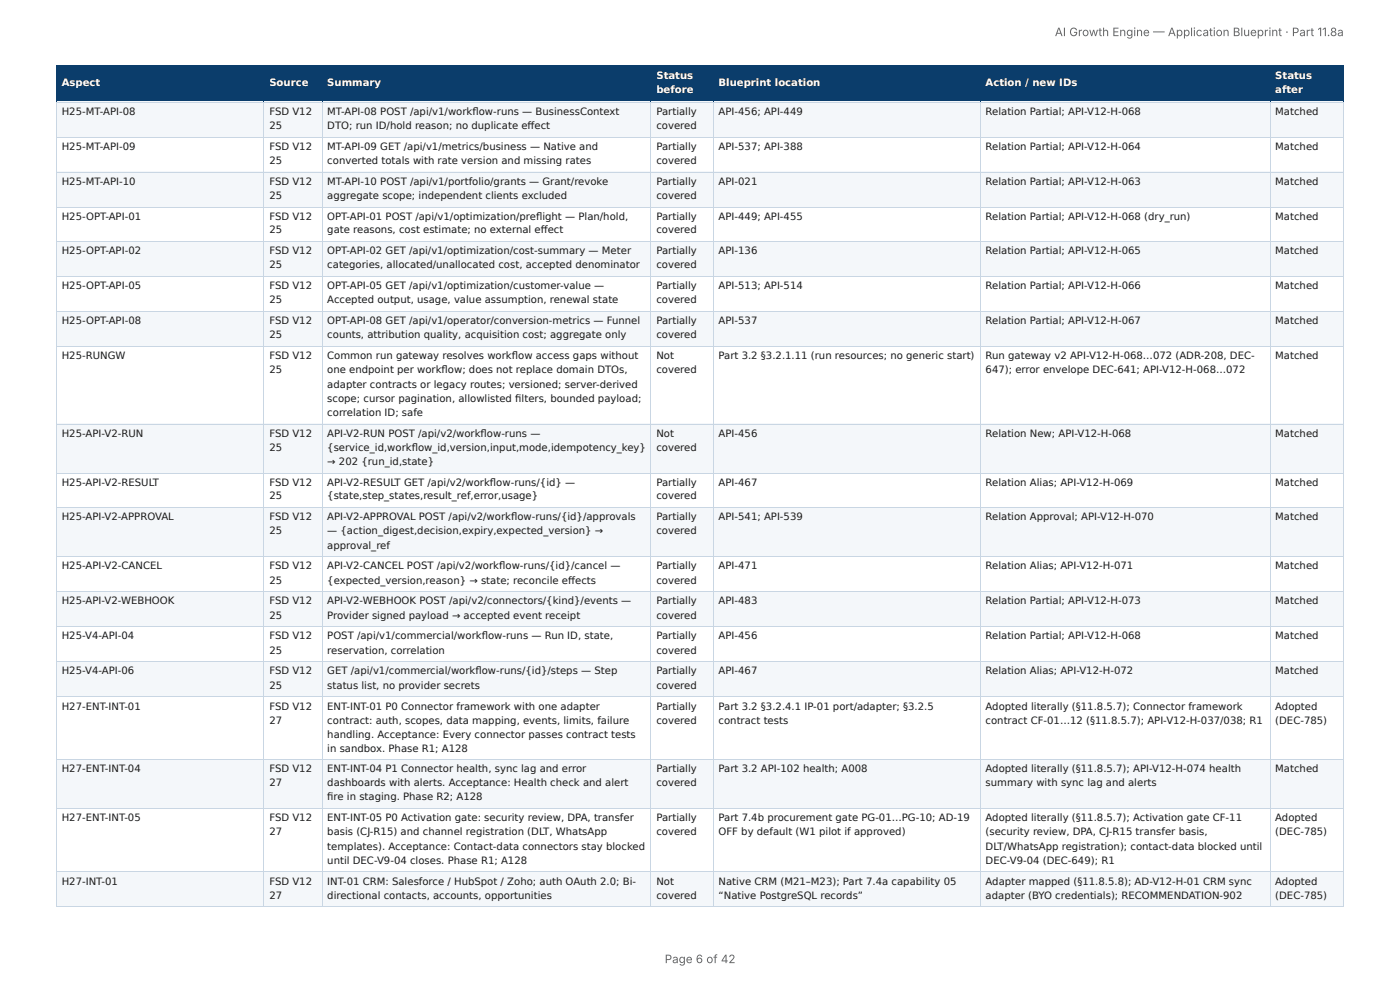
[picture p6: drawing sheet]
<svg xmlns="http://www.w3.org/2000/svg" width="297mm" height="210mm" viewBox="0 0 297 210" stroke-linecap="round" stroke-linejoin="round" font-family="sans-serif">
<defs><g id="words">
<g font-size="2.5" fill="#666">
<text x="224" y="7.7">AI Growth Engine — Application Blueprint · Part 11.8a</text>
<text x="141.2" y="204.5">Page 6 of 42</text>
</g>
<g font-size="2.1" fill="#fff">
<text x="139.4" y="16.8">Status</text>
<text x="270.9" y="16.8">Status</text>
<text x="13.1" y="18.2">Aspect</text>
<text x="57.2" y="18.2">Source</text>
<text x="69.5" y="18.2">Summary</text>
<text x="139.4" y="19.8">before</text>
<text x="152.6" y="18.2">Blueprint location</text>
<text x="209.3" y="18.2">Action / new IDs</text>
<text x="270.9" y="19.8">after</text>
</g>
<g font-size="2.1" fill="#1a1a1a">
<text x="13.1" y="24.4">H25-MT-API-08</text>
<text x="57.2" y="24.4">FSD V12</text>
<text x="57.2" y="27.4">25</text>
<text x="69.5" y="24.4">MT-API-08 POST /api/v1/workfl ow-runs — BusinessContext</text>
<text x="69.5" y="27.4">DTO; run ID/hold reason; no duplicate eff ect</text>
<text x="139.4" y="24.4">Partially</text>
<text x="139.4" y="27.4">covered</text>
<text x="152.6" y="24.4">API-456; API-449</text>
<text x="209.3" y="24.4">Relation Partial; API-V12-H-068</text>
<text x="270.9" y="24.4">Matched</text>
<text x="13.1" y="31.9">H25-MT-API-09</text>
<text x="57.2" y="31.9">FSD V12</text>
<text x="57.2" y="34.9">25</text>
<text x="69.5" y="31.9">MT-API-09 GET /api/v1/metrics/business — Native and</text>
<text x="69.5" y="34.9">converted totals with rate version and missing rates</text>
<text x="139.4" y="31.9">Partially</text>
<text x="139.4" y="34.9">covered</text>
<text x="152.6" y="31.9">API-537; API-388</text>
<text x="209.3" y="31.9">Relation Partial; API-V12-H-064</text>
<text x="270.9" y="31.9">Matched</text>
<text x="13.1" y="39.3">H25-MT-API-10</text>
<text x="57.2" y="39.3">FSD V12</text>
<text x="69.5" y="39.3">MT-API-10 POST /api/v1/portfolio/grants — Grant/revoke</text>
<text x="139.4" y="39.3">Partially</text>
<text x="152.6" y="39.3">API-021</text>
<text x="209.3" y="39.3">Relation Partial; API-V12-H-063</text>
<text x="270.9" y="39.3">Matched</text>
<text x="13.1" y="46.7">H25-OPT-API-01</text>
<text x="57.2" y="42.3">25</text>
<text x="57.2" y="46.7">FSD V12</text>
<text x="69.5" y="42.3">aggregate scope; independent clients excluded</text>
<text x="69.5" y="46.7">OPT-API-01 POST /api/v1/optimization/prefl ight — Plan/hold,</text>
<text x="139.4" y="42.3">covered</text>
<text x="139.4" y="46.7">Partially</text>
<text x="152.6" y="46.7">API-449; API-455</text>
<text x="209.3" y="46.7">Relation Partial; API-V12-H-068 (dry_run)</text>
<text x="270.9" y="46.7">Matched</text>
<text x="13.1" y="54">H25-OPT-API-02</text>
<text x="57.2" y="49.5">25</text>
<text x="57.2" y="54">FSD V12</text>
<text x="69.5" y="49.5">gate reasons, cost estimate; no external eff ect</text>
<text x="69.5" y="54">OPT-API-02 GET /api/v1/optimization/cost-summary — Meter</text>
<text x="139.4" y="49.5">covered</text>
<text x="139.4" y="54">Partially</text>
<text x="152.6" y="54">API-136</text>
<text x="209.3" y="54">Relation Partial; API-V12-H-065</text>
<text x="270.9" y="54">Matched</text>
<text x="57.2" y="57">25</text>
<text x="69.5" y="57">categories, allocated/unallocated cost, accepted denominator</text>
<text x="139.4" y="57">covered</text>
<text x="13.1" y="61.4">H25-OPT-API-05</text>
<text x="57.2" y="61.4">FSD V12</text>
<text x="57.2" y="64.4">25</text>
<text x="69.5" y="61.4">OPT-API-05 GET /api/v1/optimization/customer-value —</text>
<text x="69.5" y="64.4">Accepted output, usage, value assumption, renewal state</text>
<text x="139.4" y="61.4">Partially</text>
<text x="139.4" y="64.4">covered</text>
<text x="152.6" y="61.4">API-513; API-514</text>
<text x="209.3" y="61.4">Relation Partial; API-V12-H-066</text>
<text x="270.9" y="61.4">Matched</text>
<text x="13.1" y="68.8">H25-OPT-API-08</text>
<text x="57.2" y="68.8">FSD V12</text>
<text x="57.2" y="71.9">25</text>
<text x="69.5" y="68.8">OPT-API-08 GET /api/v1/operator/conversion-metrics — Funnel</text>
<text x="69.5" y="71.9">counts, attribution quality, acquisition cost; aggregate only</text>
<text x="139.4" y="68.8">Partially</text>
<text x="139.4" y="71.9">covered</text>
<text x="152.6" y="68.8">API-537</text>
<text x="209.3" y="68.8">Relation Partial; API-V12-H-067</text>
<text x="270.9" y="68.8">Matched</text>
<text x="13.1" y="76.3">H25-RUNGW</text>
<text x="57.2" y="76.3">FSD V12</text>
<text x="69.5" y="76.3">Common run gateway resolves workfl ow access gaps without</text>
<text x="139.4" y="76.3">Not</text>
<text x="152.6" y="76.3">Part 3.2 §3.2.1.11 (run resources; no generic start)</text>
<text x="209.3" y="76.3">Run gateway v2 API-V12-H-068…072 (ADR-208, DEC-</text>
<text x="270.9" y="76.3">Matched</text>
<text x="57.2" y="79.3">25</text>
<text x="69.5" y="79.3">one endpoint per workfl ow; does not replace domain DTOs,</text>
<text x="69.5" y="82.3">adapter contracts or legacy routes; versioned; server-derived</text>
<text x="139.4" y="79.3">covered</text>
<text x="209.3" y="79.3">647); error envelope DEC-641; API-V12-H-068…072</text>
<text x="69.5" y="85.3">scope; cursor pagination, allowlisted fi lters, bounded payload;</text>
<text x="69.5" y="88.3">correlation ID; safe</text>
<text x="13.1" y="92.8">H25-API-V2-RUN</text>
<text x="57.2" y="92.8">FSD V12</text>
<text x="57.2" y="95.8">25</text>
<text x="69.5" y="92.8">API-V2-RUN POST /api/v2/workfl ow-runs —</text>
<text x="69.5" y="95.8">{service_id,workfl ow_id,version,input,mode,idempotency_key}</text>
<text x="139.4" y="92.8">Not</text>
<text x="139.4" y="95.8">covered</text>
<text x="152.6" y="92.8">API-456</text>
<text x="209.3" y="92.8">Relation New; API-V12-H-068</text>
<text x="270.9" y="92.8">Matched</text>
<text x="69.5" y="98.8">→ 202 {run_id,state}</text>
<text x="13.1" y="103.2">H25-API-V2-RESULT</text>
<text x="57.2" y="103.2">FSD V12</text>
<text x="57.2" y="106">25</text>
<text x="69.5" y="103.2">API-V2-RESULT GET /api/v2/workfl ow-runs/{id} —</text>
<text x="69.5" y="106">{state,step_states,result_ref,error,usage}</text>
<text x="139.4" y="103.2">Partially</text>
<text x="139.4" y="106">covered</text>
<text x="152.6" y="103.2">API-467</text>
<text x="209.3" y="103.2">Relation Alias; API-V12-H-069</text>
<text x="270.9" y="103.2">Matched</text>
<text x="13.1" y="110.5">H25-API-V2-APPROVAL</text>
<text x="57.2" y="110.5">FSD V12</text>
<text x="57.2" y="113.5">25</text>
<text x="69.5" y="110.5">API-V2-APPROVAL POST /api/v2/workfl ow-runs/{id}/approvals</text>
<text x="69.5" y="113.5">— {action_digest,decision,expiry,expected_version} →</text>
<text x="139.4" y="110.5">Partially</text>
<text x="139.4" y="113.5">covered</text>
<text x="152.6" y="110.5">API-541; API-539</text>
<text x="209.3" y="110.5">Relation Approval; API-V12-H-070</text>
<text x="270.9" y="110.5">Matched</text>
<text x="69.5" y="116.5">approval_ref</text>
<text x="13.1" y="120.9">H25-API-V2-CANCEL</text>
<text x="57.2" y="120.9">FSD V12</text>
<text x="57.2" y="123.9">25</text>
<text x="69.5" y="120.9">API-V2-CANCEL POST /api/v2/workfl ow-runs/{id}/cancel —</text>
<text x="69.5" y="123.9">{expected_version,reason} → state; reconcile eff ects</text>
<text x="139.4" y="120.9">Partially</text>
<text x="139.4" y="123.9">covered</text>
<text x="152.6" y="120.9">API-471</text>
<text x="209.3" y="120.9">Relation Alias; API-V12-H-071</text>
<text x="270.9" y="120.9">Matched</text>
<text x="13.1" y="128.4">H25-API-V2-WEBHOOK</text>
<text x="57.2" y="128.4">FSD V12</text>
<text x="57.2" y="131.4">25</text>
<text x="69.5" y="128.4">API-V2-WEBHOOK POST /api/v2/connectors/{kind}/events —</text>
<text x="69.5" y="131.4">Provider signed payload → accepted event receipt</text>
<text x="139.4" y="128.4">Partially</text>
<text x="139.4" y="131.4">covered</text>
<text x="152.6" y="128.4">API-483</text>
<text x="209.3" y="128.4">Relation Partial; API-V12-H-073</text>
<text x="270.9" y="128.4">Matched</text>
<text x="13.1" y="135.8">H25-V4-API-04</text>
<text x="57.2" y="135.8">FSD V12</text>
<text x="69.5" y="135.8">POST /api/v1/commercial/workfl ow-runs — Run ID, state,</text>
<text x="139.4" y="135.8">Partially</text>
<text x="152.6" y="135.8">API-456</text>
<text x="209.3" y="135.8">Relation Partial; API-V12-H-068</text>
<text x="270.9" y="135.8">Matched</text>
<text x="13.1" y="143.2">H25-V4-API-06</text>
<text x="57.2" y="138.8">25</text>
<text x="57.2" y="143.2">FSD V12</text>
<text x="69.5" y="138.8">reservation, correlation</text>
<text x="69.5" y="143.2">GET /api/v1/commercial/workfl ow-runs/{id}/steps — Step</text>
<text x="139.4" y="138.8">covered</text>
<text x="139.4" y="143.2">Partially</text>
<text x="152.6" y="143.2">API-467</text>
<text x="209.3" y="143.2">Relation Alias; API-V12-H-072</text>
<text x="270.9" y="143.2">Matched</text>
<text x="57.2" y="146.2">25</text>
<text x="69.5" y="146.2">status list, no provider secrets</text>
<text x="139.4" y="146.2">covered</text>
<text x="13.1" y="150.7">H27-ENT-INT-01</text>
<text x="57.2" y="150.7">FSD V12</text>
<text x="57.2" y="153.7">27</text>
<text x="69.5" y="150.7">ENT-INT-01 P0 Connector framework with one adapter</text>
<text x="69.5" y="153.7">contract: auth, scopes, data mapping, events, limits, failure</text>
<text x="139.4" y="150.7">Partially</text>
<text x="139.4" y="153.7">covered</text>
<text x="152.6" y="150.7">Part 3.2 §3.2.4.1 IP-01 port/adapter; §3.2.5</text>
<text x="152.6" y="153.7">contract tests</text>
<text x="209.3" y="150.7">Adopted literally (§11.8.5.7); Connector framework</text>
<text x="209.3" y="153.7">contract CF-01…12 (§11.8.5.7); API-V12-H-037/038; R1</text>
<text x="270.9" y="150.7">Adopted</text>
<text x="270.9" y="153.7">(DEC-785)</text>
<text x="69.5" y="156.7">handling. Acceptance: Every connector passes contract tests</text>
<text x="69.5" y="159.7">in sandbox. Phase R1; A128</text>
<text x="13.1" y="163.9">H27-ENT-INT-04</text>
<text x="57.2" y="163.9">FSD V12</text>
<text x="57.2" y="166.9">27</text>
<text x="69.5" y="163.9">ENT-INT-04 P1 Connector health, sync lag and error</text>
<text x="69.5" y="166.9">dashboards with alerts. Acceptance: Health check and alert</text>
<text x="139.4" y="163.9">Partially</text>
<text x="139.4" y="166.9">covered</text>
<text x="152.6" y="163.9">Part 3.2 API-102 health; A008</text>
<text x="209.3" y="163.9">Adopted literally (§11.8.5.7); API-V12-H-074 health</text>
<text x="209.3" y="166.9">summary with sync lag and alerts</text>
<text x="270.9" y="163.9">Matched</text>
<text x="69.5" y="170">fi re in staging. Phase R2; A128</text>
<text x="13.1" y="174.4">H27-ENT-INT-05</text>
<text x="57.2" y="174.4">FSD V12</text>
<text x="57.2" y="177.4">27</text>
<text x="69.5" y="174.4">ENT-INT-05 P0 Activation gate: security review, DPA, transfer</text>
<text x="69.5" y="177.4">basis (CJ-R15) and channel registration (DLT, WhatsApp</text>
<text x="139.4" y="174.4">Partially</text>
<text x="139.4" y="177.4">covered</text>
<text x="152.6" y="174.4">Part 7.4b procurement gate PG-01…PG-10; AD-19</text>
<text x="152.6" y="177.4">OFF by default (W1 pilot if approved)</text>
<text x="209.3" y="174.4">Adopted literally (§11.8.5.7); Activation gate CF-11</text>
<text x="209.3" y="177.4">(security review, DPA, CJ-R15 transfer basis,</text>
<text x="270.9" y="174.4">Adopted</text>
<text x="270.9" y="177.4">(DEC-785)</text>
<text x="69.5" y="180.4">templates). Acceptance: Contact-data connectors stay blocked</text>
<text x="69.5" y="183.4">until DEC-V9-04 closes. Phase R1; A128</text>
<text x="209.3" y="180.4">DLT/WhatsApp registration); contact-data blocked until</text>
<text x="209.3" y="183.4">DEC-V9-04 (DEC-649); R1</text>
<text x="13.1" y="187.9">H27-INT-01</text>
<text x="57.2" y="187.9">FSD V12</text>
<text x="57.2" y="190.9">27</text>
<text x="69.5" y="187.9">INT-01 CRM: Salesforce / HubSpot / Zoho; auth OAuth 2.0; Bi-</text>
<text x="69.5" y="190.9">directional contacts, accounts, opportunities</text>
<text x="139.4" y="187.9">Not</text>
<text x="139.4" y="190.9">covered</text>
<text x="152.6" y="187.9">Native CRM (M21–M23); Part 7.4a capability 05</text>
<text x="152.6" y="190.9">“Native PostgreSQL records”</text>
<text x="209.3" y="187.9">Adapter mapped (§11.8.5.8); AD-V12-H-01 CRM sync</text>
<text x="209.3" y="190.9">adapter (BYO credentials); RECOMMENDATION-902</text>
<text x="270.9" y="187.9">Adopted</text>
<text x="270.9" y="190.9">(DEC-785)</text>
</g>
</g></defs>
<g fill="#0b3d6b">
<path d="M12.1 14h44v7.6h-44z"/>
<path d="M56.1 14h12.3v7.6h-12.3z"/>
<path d="M68.4 14h70v7.6h-70z"/>
<path d="M138.4 14h13v7.6h-13z"/>
<path d="M151.4 14h56.9v7.6h-56.9z"/>
<path d="M208.3 14h61.5v7.6h-61.5z"/>
<path d="M269.8 14h15.5v7.6h-15.5z"/>
</g>
<g fill="#f4f7fa">
<path d="M12.1 21.6h44v7.4h-44z"/>
<path d="M56.1 21.6h12.3v7.4h-12.3z"/>
<path d="M68.4 21.6h70v7.4h-70z"/>
<path d="M138.4 21.6h13v7.4h-13z"/>
<path d="M151.4 21.6h56.9v7.4h-56.9z"/>
<path d="M208.3 21.6h61.5v7.4h-61.5z"/>
<path d="M269.8 21.6h15.5v7.4h-15.5z"/>
<path d="M12.1 36.5h44v7.4h-44z"/>
<path d="M56.1 36.5h12.3v7.4h-12.3z"/>
<path d="M68.4 36.5h70v7.4h-70z"/>
<path d="M138.4 36.5h13v7.4h-13z"/>
<path d="M151.4 36.5h56.9v7.4h-56.9z"/>
<path d="M208.3 36.5h61.5v7.4h-61.5z"/>
<path d="M269.8 36.5h15.5v7.4h-15.5z"/>
<path d="M12.1 51.4h44v7.4h-44z"/>
<path d="M56.1 51.4h12.3v7.4h-12.3z"/>
<path d="M68.4 51.4h70v7.4h-70z"/>
<path d="M138.4 51.4h13v7.4h-13z"/>
<path d="M151.4 51.4h56.9v7.4h-56.9z"/>
<path d="M208.3 51.4h61.5v7.4h-61.5z"/>
<path d="M269.8 51.4h15.5v7.4h-15.5z"/>
<path d="M12.1 66.2h44v7.5h-44z"/>
<path d="M56.1 66.2h12.3v7.5h-12.3z"/>
<path d="M68.4 66.2h70v7.5h-70z"/>
<path d="M138.4 66.2h13v7.5h-13z"/>
<path d="M151.4 66.2h56.9v7.5h-56.9z"/>
<path d="M208.3 66.2h61.5v7.5h-61.5z"/>
<path d="M269.8 66.2h15.5v7.5h-15.5z"/>
<path d="M12.1 90h44v10.4h-44z"/>
<path d="M56.1 90h12.3v10.4h-12.3z"/>
<path d="M68.4 90h70v10.4h-70z"/>
<path d="M138.4 90h13v10.4h-13z"/>
<path d="M151.4 90h56.9v10.4h-56.9z"/>
<path d="M208.3 90h61.5v10.4h-61.5z"/>
<path d="M269.8 90h15.5v10.4h-15.5z"/>
<path d="M12.1 107.8h44v10.5h-44z"/>
<path d="M56.1 107.8h12.3v10.5h-12.3z"/>
<path d="M68.4 107.8h70v10.5h-70z"/>
<path d="M138.4 107.8h13v10.5h-13z"/>
<path d="M151.4 107.8h56.9v10.5h-56.9z"/>
<path d="M208.3 107.8h61.5v10.5h-61.5z"/>
<path d="M269.8 107.8h15.5v10.5h-15.5z"/>
<path d="M12.1 125.7h44v7.3h-44z"/>
<path d="M56.1 125.7h12.3v7.3h-12.3z"/>
<path d="M68.4 125.7h70v7.3h-70z"/>
<path d="M138.4 125.7h13v7.3h-13z"/>
<path d="M151.4 125.7h56.9v7.3h-56.9z"/>
<path d="M208.3 125.7h61.5v7.3h-61.5z"/>
<path d="M269.8 125.7h15.5v7.3h-15.5z"/>
<path d="M12.1 140.4h44v7.5h-44z"/>
<path d="M56.1 140.4h12.3v7.5h-12.3z"/>
<path d="M68.4 140.4h70v7.5h-70z"/>
<path d="M138.4 140.4h13v7.5h-13z"/>
<path d="M151.4 140.4h56.9v7.5h-56.9z"/>
<path d="M208.3 140.4h61.5v7.5h-61.5z"/>
<path d="M269.8 140.4h15.5v7.5h-15.5z"/>
<path d="M12.1 161.3h44v10.5h-44z"/>
<path d="M56.1 161.3h12.3v10.5h-12.3z"/>
<path d="M68.4 161.3h70v10.5h-70z"/>
<path d="M138.4 161.3h13v10.5h-13z"/>
<path d="M151.4 161.3h56.9v10.5h-56.9z"/>
<path d="M208.3 161.3h61.5v10.5h-61.5z"/>
<path d="M269.8 161.3h15.5v10.5h-15.5z"/>
<path d="M12.1 185.2h44v7.3h-44z"/>
<path d="M56.1 185.2h12.3v7.3h-12.3z"/>
<path d="M68.4 185.2h70v7.3h-70z"/>
<path d="M138.4 185.2h13v7.3h-13z"/>
<path d="M151.4 185.2h56.9v7.3h-56.9z"/>
<path d="M208.3 185.2h61.5v7.3h-61.5z"/>
<path d="M269.8 185.2h15.5v7.3h-15.5z"/>
</g>
<path d="M11.9 13.9h273.5M12 13.8v8M56 13.8v8M68.5 13.8v8M138.3 13.8v8M151.5 13.8v8M208.2 13.8v8M269.7 13.8v8M285.3 13.8v8M11.9 21.7h273.5" fill="none" stroke="#0b3d6b" stroke-width=".21"/>
<g fill="none" stroke="#c9d6e3" stroke-width=".21">
<path d="M11.9 21.7h273.5M11.9 29.1h273.5M11.9 36.6h273.5M12 21.8v170.7M56 21.8v170.7M68.5 21.8v170.7M138.3 21.8v170.7M151.5 21.8v170.7M208.2 21.8v170.7M269.7 21.8v170.7M285.3 21.8v170.7M11.9 44h273.5"/>
<path d="M11.9 51.3h273.5M11.9 58.7h273.5M11.9 66.1h273.5M11.9 73.6h273.5M11.9 90.1h273.5M11.9 100.5h273.5M11.9 107.7h273.5M11.9 118.2h273.5M11.9 125.6h273.5M11.9 133.1h273.5M11.9 140.5h273.5M11.9 148h273.5"/>
<path d="M11.9 161.2h273.5M11.9 171.7h273.5M11.9 185.1h273.5M11.9 192.6h273.5"/>
</g>
<use href="#words"/>
</svg>
